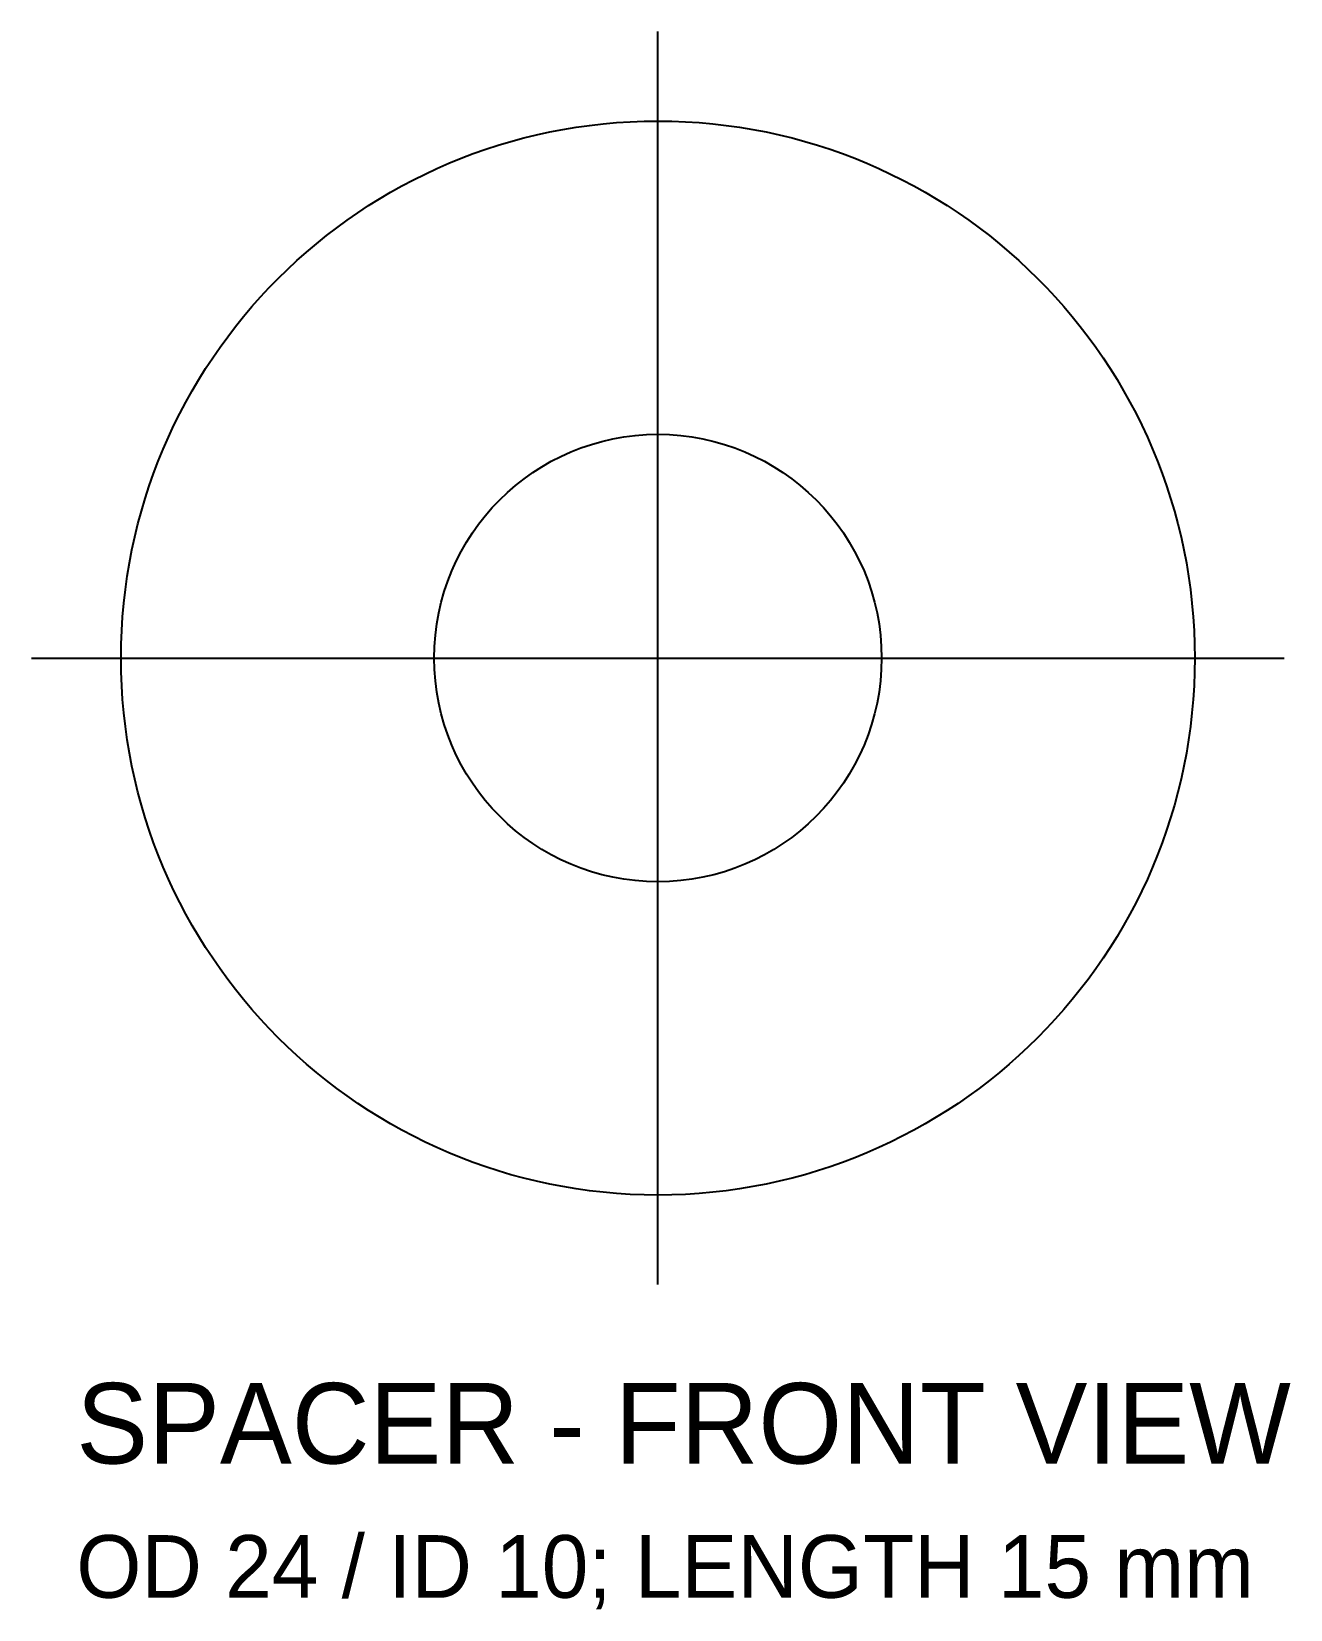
# Model space of a CAD drawing. Extents: x -14 to 14.1, y -21.3 to 14.
import ezdxf

# ---------------------------------------------------------------- set-up
doc = ezdxf.new("R2010")
doc.units = 0
for name, color, linetype in [('CENTER', 4, 'CONTINUOUS'), ('HOLES', 1, 'CONTINUOUS'), ('OUTLINE', 7, 'CONTINUOUS'), ('TEXT', 2, 'CONTINUOUS')]:
    doc.layers.add(name, color=color, linetype=linetype)

msp = doc.modelspace()

# ---------------------------------------------------------------- linework, layer by layer
at = {"layer": 'CENTER'}
for p, q in [((0, -14), (0, 14)), ((-14, 0), (14, 0))]:
    msp.add_line(p, q, dxfattribs=at)
at = {"layer": 'HOLES'}
msp.add_circle((0, 0), 5, dxfattribs=at)
at = {"layer": 'OUTLINE'}
msp.add_circle((0, 0), 12, dxfattribs=at)

# ---------------------------------------------------------------- texts
at = {"layer": 'TEXT'}
for s, height, p in [('SPACER - FRONT VIEW', 1.8, (-13, -18)), ('OD 24 / ID 10; LENGTH 15 mm', 1.4, (-13, -21))]:
    msp.add_text(s, height=height, dxfattribs=at).set_placement(p)

doc.saveas('drawing.dxf')
